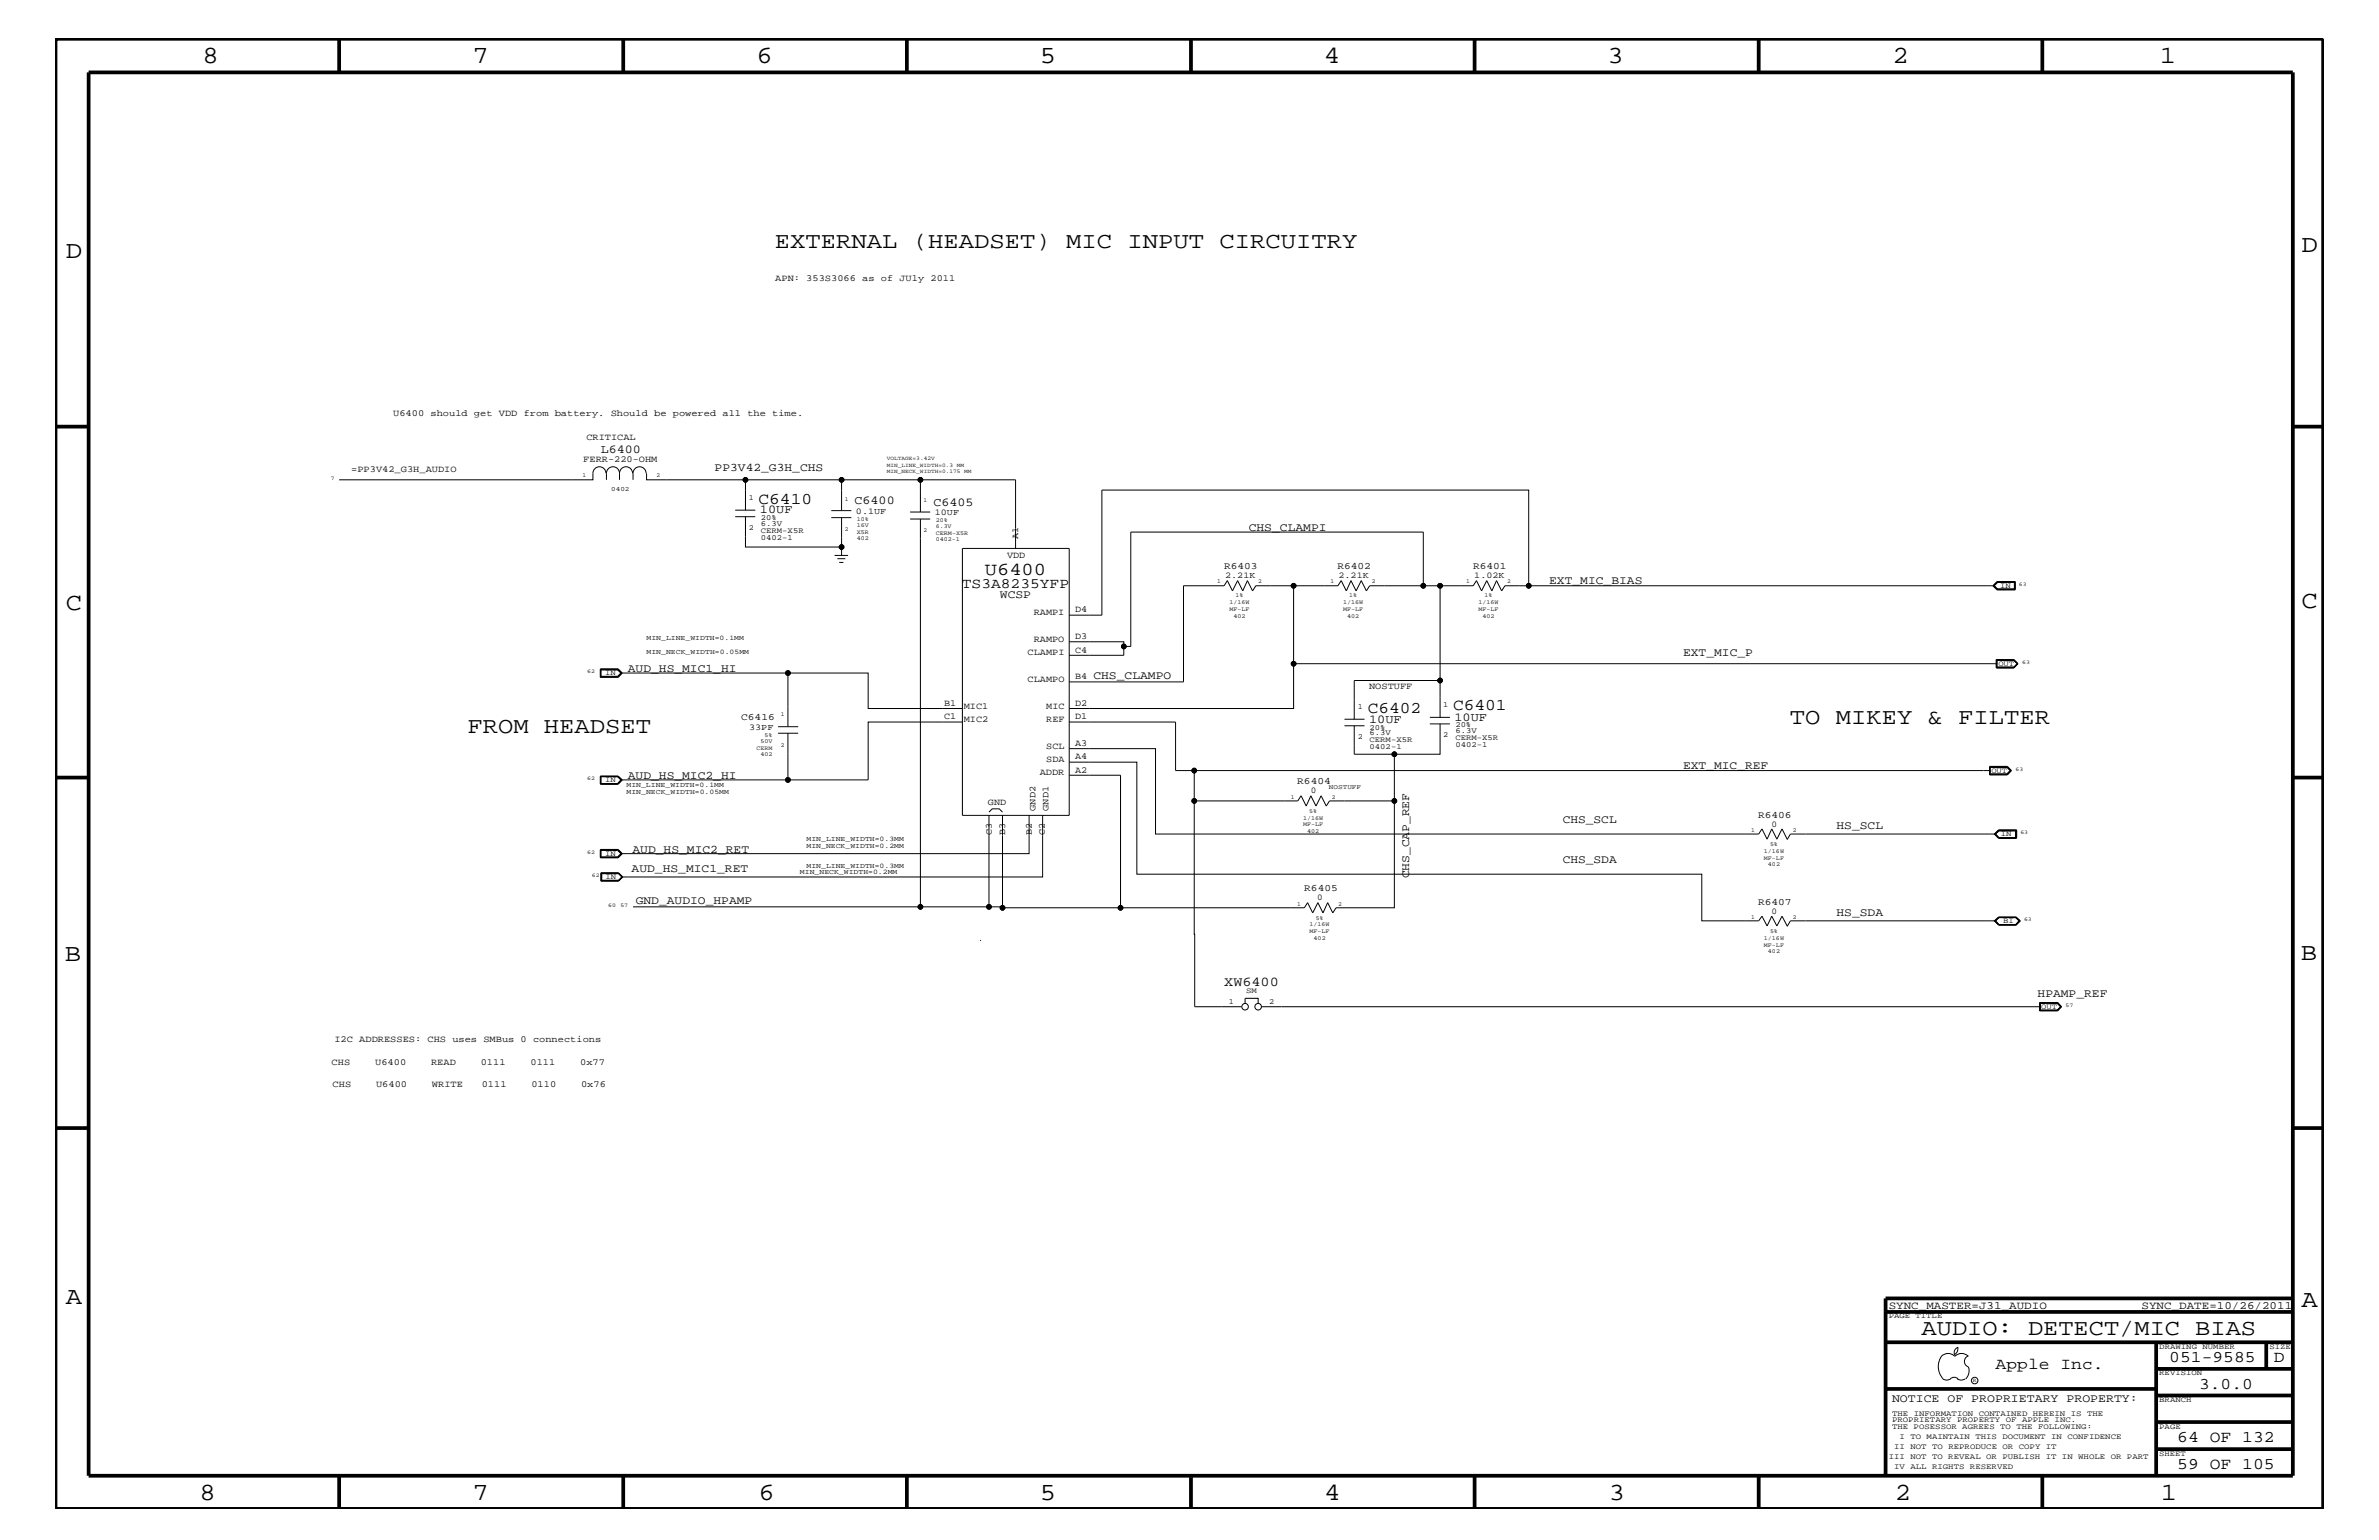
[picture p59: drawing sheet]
<svg xmlns="http://www.w3.org/2000/svg" width="432mm" height="279mm" viewBox="0 0 432 279" stroke-linecap="round" stroke-linejoin="round" font-family="sans-serif">
<defs><g id="words">
<g font-size="4.5">
<text x="36.7" y="11.5">8</text>
<text x="85.8" y="11.5">7</text>
<text x="137.3" y="11.5">6</text>
<text x="188.7" y="11.5">5</text>
<text x="240.3" y="11.5">4</text>
<text x="291.8" y="11.5">3</text>
<text x="343.5" y="11.5">2</text>
<text x="392" y="11.5">1</text>
<text x="11.9" y="46.8">D</text>
<text x="417.7" y="45.7">D</text>
<text x="11.9" y="110.6">C</text>
<text x="417.8" y="110.3">C</text>
<text x="11.8" y="174.3">B</text>
<text x="417.6" y="174.2">B</text>
<text x="11.9" y="236.7">A</text>
<text x="417.8" y="237.1">A</text>
<text x="36.2" y="272.1">8</text>
<text x="85.8" y="272.1">7</text>
<text x="137.7" y="272.1">6</text>
<text x="188.7" y="272.1">5</text>
<text x="240.4" y="272.1">4</text>
<text x="292" y="272.1">3</text>
<text x="343.9" y="272.1">2</text>
<text x="392.2" y="272.1">1</text>
</g>
<g font-size="4.1">
<text x="140.6" y="45.1">EXTERNAL (HEADSET) MIC INPUT CIRCUITRY</text>
<text x="324.9" y="131.3">TO MIKEY &amp; FILTER</text>
<text x="84.8" y="133">FROM HEADSET</text>
<text x="348.8" y="242.3">AUDIO: DETECT/MIC BIAS</text>
</g>
<text font-size="3.3" x="178.8" y="104.3">U6400</text>
<g font-size="3">
<text x="137.7" y="91.4">C6410</text>
<text x="248.2" y="129.3">C6402</text>
<text x="263.7" y="128.9">C6401</text>
<text x="362.2" y="248.4">Apple Inc.</text>
<text x="393.7" y="247.1">051-9585</text>
<text x="399.2" y="252">3.0.0</text>
<text x="412.7" y="247.1">D</text>
<text x="395.2" y="261.6">64 OF 132</text>
<text x="395.2" y="266.6">59 OF 105</text>
</g>
<text font-size="2.6" x="174.6" y="106.7">TS3A8235YFP</text>
<text font-size="2.5" x="222.2" y="178.8">XW6400</text>
<g font-size="2.2">
<text x="109.1" y="82.2">L6400</text>
<text x="137.9" y="93.2">10UF</text>
<text x="155.1" y="91.5">C6400</text>
<text x="169.4" y="91.7">C6405</text>
<text x="248.5" y="131.1">10UF</text>
<text x="264" y="130.8">10UF</text>
</g>
<g font-size="2.1">
<text x="129.7" y="85.5">PP3V42_G3H_CHS</text>
<text x="226.7" y="96.3">CHS_CLAMPI</text>
<text x="281.2" y="106">EXT_MIC_BIAS</text>
<text x="181.5" y="108.6">WCSP</text>
<text x="305.5" y="119">EXT_MIC_P</text>
<text x="114" y="121.9">AUD_HS_MIC1_HI</text>
<text x="198.5" y="123.2">CHS_CLAMPO</text>
<text x="114" y="141.3">AUD_HS_MIC2_HI</text>
<text x="305.5" y="139.6">EXT_MIC_REF</text>
<text x="283.6" y="149.3">CHS_SCL</text>
<text x="114.8" y="154.7">AUD_HS_MIC2_RET</text>
<text x="333.3" y="150.5">HS_SCL</text>
<text x="114.6" y="158.3">AUD_HS_MIC1_RET</text>
<text x="255.8" y="159.4" transform="rotate(-90 255.8 159.4)">CHS_CAP_REF</text>
<text x="283.6" y="156.6">CHS_SDA</text>
<text x="115.4" y="163.9">GND_AUDIO_HPAMP</text>
<text x="333.3" y="166.2">HS_SDA</text>
<text x="369.8" y="181">HPAMP_REF</text>
<text x="343.4" y="254.4">NOTICE OF PROPRIETARY PROPERTY:</text>
</g>
<g font-size="2">
<text x="342.8" y="237.4">SYNC_MASTER=J31_AUDIO</text>
<text x="388.7" y="237.4">SYNC_DATE=10/26/2011</text>
</g>
<g font-size="1.8">
<text x="222.2" y="103.2">R6403</text>
<text x="242.7" y="103.2">R6402</text>
<text x="267.4" y="103.2">R6401</text>
<text x="134.5" y="130.7">C6416</text>
<text x="235.5" y="142.3">R6404</text>
<text x="319.1" y="148.4">R6406</text>
<text x="236.7" y="161.7">R6405</text>
<text x="319.1" y="164.1">R6407</text>
</g>
<g font-size="1.7">
<text x="140.7" y="50.9">APN: 353S3066 as of JUly 2011</text>
<text x="71.4" y="75.6">U6400 should get VDD from battery. Should be powered all the time.</text>
<text x="105.9" y="83.8">FERR-220-OHM</text>
<text x="106.4" y="79.9">CRITICAL</text>
<text x="63.8" y="85.6">=PP3V42_G3H_AUDIO</text>
<text x="182.8" y="101.2">VDD</text>
<text x="184.8" y="97.7" transform="rotate(-90 184.8 97.7)">A1</text>
<text x="187.6" y="111.6">RAMPI</text>
<text x="195.2" y="111.1">D4</text>
<text x="186.5" y="118.9">CLAMPI</text>
<text x="187.6" y="116.4">RAMPO</text>
<text x="195.2" y="118.4">C4</text>
<text x="195.2" y="115.9">D3</text>
<text x="186.5" y="123.7">CLAMPO</text>
<text x="195.2" y="123.2">B4</text>
<text x="248.5" y="125.1">NOSTUFF</text>
<text x="171.4" y="128">B1</text>
<text x="171.4" y="130.5">C1</text>
<text x="174.9" y="131">MIC2</text>
<text x="174.9" y="128.6">MIC1</text>
<text x="189.9" y="131">REF</text>
<text x="189.9" y="128.6">MIC</text>
<text x="195.2" y="128">D2</text>
<text x="195.2" y="130.5">D1</text>
<text x="189.9" y="135.8">SCL</text>
<text x="195.2" y="135.3">A3</text>
<text x="195.2" y="137.8">A4</text>
<text x="188.7" y="140.7">ADDR</text>
<text x="189.9" y="138.3">SDA</text>
<text x="195.2" y="140.2">A2</text>
<text x="179.3" y="146">GND</text>
<text x="188" y="147.1" transform="rotate(-90 188 147.1)">GND2</text>
<text x="190.3" y="147.1" transform="rotate(-90 190.3 147.1)">GND1</text>
<text x="180" y="151.6" transform="rotate(-90 180 151.6)">C3</text>
<text x="182.5" y="151.6" transform="rotate(-90 182.5 151.6)">B3</text>
<text x="187.3" y="151.6" transform="rotate(-90 187.3 151.6)">B2</text>
<text x="189.7" y="151.6" transform="rotate(-90 189.7 151.6)">C2</text>
<text x="60.7" y="189.1">I2C ADDRESSES: CHS uses SMBus 0 connections</text>
<text x="60.2" y="193.2">CHS</text>
<text x="60.4" y="197.2">CHS</text>
<text x="68.1" y="193.2">U6400</text>
<text x="68.3" y="197.2">U6400</text>
<text x="78.2" y="193.2">READ</text>
<text x="78.4" y="197.2">WRITE</text>
<text x="87.3" y="193.2">0111</text>
<text x="87.4" y="197.2">0111</text>
<text x="96.3" y="193.2">0111</text>
<text x="96.5" y="197.2">0110</text>
<text x="105.3" y="193.2">0x77</text>
<text x="105.5" y="197.2">0x76</text>
</g>
<g font-size="1.6">
<text x="155.4" y="93.3">0.1UF</text>
<text x="169.7" y="93.5">10UF</text>
<text x="222.4" y="104.9">2.21K</text>
<text x="243" y="104.9">2.21K</text>
<text x="267.6" y="104.9">1.02K</text>
<text x="136" y="132.4">33PF</text>
<text x="237.9" y="144">0</text>
<text x="321.6" y="150.1">0</text>
<text x="239.1" y="163.4">0</text>
<text x="321.6" y="165.8">0</text>
</g>
<g font-size="1.4">
<text x="135.9" y="90.7">1</text>
<text x="138.1" y="95.4">6.3V</text>
<text x="138.1" y="94.3">20%</text>
<text x="135.9" y="96.2">2</text>
<text x="138.1" y="97.9">0402-1</text>
<text x="138.1" y="96.7">CERM-X5R</text>
<text x="363.1" y="106.6">IN</text>
<text x="109.8" y="122.5">IN</text>
<text x="362.7" y="120.8">OUT</text>
<text x="246.5" y="128.7">1</text>
<text x="262" y="128.3">1</text>
<text x="264.2" y="131.9">20%</text>
<text x="246.5" y="134.1">2</text>
<text x="248.6" y="132.4">20%</text>
<text x="248.6" y="135.8">0402-1</text>
<text x="248.6" y="134.6">CERM-X5R</text>
<text x="248.6" y="133.4">6.3V</text>
<text x="262" y="133.8">2</text>
<text x="264.2" y="133">6.3V</text>
<text x="264.2" y="134.2">CERM-X5R</text>
<text x="264.2" y="135.5">0402-1</text>
<text x="109.8" y="141.9">IN</text>
<text x="361.4" y="140.2">OUT</text>
<text x="109.8" y="155.2">IN</text>
<text x="363.1" y="151.8">IN</text>
<text x="109.9" y="159.5">IN</text>
<text x="363.6" y="167.5">BI</text>
<text x="223.1" y="182.2">1</text>
<text x="226.2" y="180.2">SM</text>
<text x="230.3" y="182.2">2</text>
<text x="370.5" y="183">OUT</text>
<text x="342.8" y="239.2">PAGE TITLE</text>
<text x="391.9" y="244.7">DRAWING NUMBER</text>
<text x="411.9" y="244.7">SIZE</text>
<text x="391.9" y="249.5">REVISION</text>
<text x="343.4" y="256.8">THE INFORMATION CONTAINED HEREIN IS THE</text>
<text x="391.9" y="254.4">BRANCH</text>
<text x="343.4" y="259.3">THE POSESSOR AGREES TO THE FOLLOWING:</text>
<text x="343.4" y="258">PROPRIETARY PROPERTY OF APPLE INC.</text>
<text x="343.8" y="262.9">II NOT TO REPRODUCE OR COPY IT</text>
<text x="344.8" y="261.1">I TO MAINTAIN THIS DOCUMENT IN CONFIDENCE</text>
<text x="391.9" y="259.3">PAGE</text>
<text x="342.8" y="264.7">III NOT TO REVEAL OR PUBLISH IT IN WHOLE OR PART</text>
<text x="343.8" y="266.6">IV ALL RIGHTS RESERVED</text>
<text x="391.9" y="264.1">SHEET</text>
</g>
<g font-size="1.3">
<text x="117.3" y="116.2">MIN_LINE_WIDTH=0.1MM</text>
<text x="117.3" y="118.6">MIN_NECK_WIDTH=0.05MM</text>
<text x="113.7" y="142.9">MIN_LINE_WIDTH=0.1MM</text>
<text x="113.7" y="144">MIN_NECK_WIDTH=0.05MM</text>
<text x="146.4" y="152.6">MIN_LINE_WIDTH=0.3MM</text>
<text x="146.4" y="153.8">MIN_NECK_WIDTH=0.2MM</text>
<text x="145.2" y="158.6">MIN_NECK_WIDTH=0.2MM</text>
<text x="146.4" y="157.4">MIN_LINE_WIDTH=0.3MM</text>
</g>
<g font-size="1.2">
<text x="111" y="89">0402</text>
<text x="241.2" y="143.2">NOSTUFF</text>
</g>
<g font-size="1.1">
<text x="105.7" y="86.5">1</text>
<text x="119.1" y="86.5">2</text>
<text x="153.3" y="90.9">1</text>
<text x="155.5" y="94.5">10%</text>
<text x="155.5" y="95.6">16V</text>
<text x="167.6" y="91.1">1</text>
<text x="169.8" y="94.8">20%</text>
<text x="169.8" y="95.9">6.3V</text>
<text x="153.3" y="96.3">2</text>
<text x="155.5" y="96.8">X5R</text>
<text x="155.5" y="98">402</text>
<text x="167.6" y="96.5">2</text>
<text x="169.8" y="97.1">CERM-X5R</text>
<text x="169.8" y="98.2">0402-1</text>
<text x="220.9" y="105.9">1</text>
<text x="228.4" y="105.9">2</text>
<text x="241.5" y="105.9">1</text>
<text x="249" y="105.9">2</text>
<text x="266.1" y="105.9">1</text>
<text x="273.6" y="105.9">2</text>
<text x="223.1" y="110.9">MF-LF</text>
<text x="223.1" y="109.7">1/16W</text>
<text x="223.9" y="112">402</text>
<text x="224.2" y="108.4">1%</text>
<text x="243.8" y="110.9">MF-LF</text>
<text x="243.8" y="109.7">1/16W</text>
<text x="244.5" y="112">402</text>
<text x="244.9" y="108.4">1%</text>
<text x="268.4" y="110.9">MF-LF</text>
<text x="268.4" y="109.7">1/16W</text>
<text x="269.1" y="112">402</text>
<text x="269.5" y="108.4">1%</text>
<text x="141.7" y="130">1</text>
<text x="137.3" y="136">CERM</text>
<text x="138" y="137.2">402</text>
<text x="138" y="134.7">50V</text>
<text x="138.8" y="133.6">5%</text>
<text x="141.7" y="135.5">2</text>
<text x="234.3" y="144.9">1</text>
<text x="236.5" y="148.7">1/16W</text>
<text x="236.5" y="149.9">MF-LF</text>
<text x="237.6" y="147.5">5%</text>
<text x="241.7" y="144.9">2</text>
<text x="237.2" y="151.1">402</text>
<text x="317.8" y="151">1</text>
<text x="320.2" y="156">MF-LF</text>
<text x="320.2" y="154.7">1/16W</text>
<text x="321.3" y="153.5">5%</text>
<text x="325.4" y="151">2</text>
<text x="320.9" y="157.2">402</text>
<text x="235.5" y="164.4">1</text>
<text x="238.8" y="166.9">5%</text>
<text x="242.9" y="164.4">2</text>
<text x="317.8" y="166.7">1</text>
<text x="325.4" y="166.7">2</text>
<text x="237.7" y="169.3">MF-LF</text>
<text x="237.7" y="168.1">1/16W</text>
<text x="238.4" y="170.5">402</text>
<text x="320.2" y="171.7">MF-LF</text>
<text x="320.2" y="170.5">1/16W</text>
<text x="320.9" y="172.9">402</text>
<text x="321.3" y="169.3">5%</text>
</g>
<g font-size="1">
<text x="161" y="83.5">VOLTAGE=3.42V</text>
<text x="60" y="87.1">7</text>
<text x="161" y="85.9">MIN_NECK_WIDTH=0.175 MM</text>
<text x="161" y="84.7">MIN_LINE_WIDTH=0.3 MM</text>
<text x="366.4" y="106.3">63</text>
<text x="106.6" y="122.1">62</text>
<text x="367" y="120.4">63</text>
<text x="106.6" y="141.5">62</text>
<text x="365.8" y="139.8">63</text>
<text x="106.6" y="154.9">62</text>
<text x="366.7" y="151.3">63</text>
<text x="107.4" y="159.1">62</text>
<text x="110.4" y="164.5">60</text>
<text x="112.6" y="164.5">57</text>
<text x="367.4" y="167.1">63</text>
<text x="374.9" y="182.7">57</text>
<text x="358.1" y="250.7">R</text>
</g>
</g></defs>
<g fill="none" stroke="#000" stroke-width=".18">
<path d="M110 85.9a1.19 1.19 0 0 0-1.2-1.2 1.19 1.19 0 0 0-1.2 1.2v1.2h-46M112.4 85.9a1.19 1.19 0 0 0-1.1-1.2 1.19 1.19 0 0 0-1.2 1.2v1.2M112.4 85.9v1.2M112.4 85.9a1.19 1.19 0 0 1 1.2-1.2 1.19 1.19 0 0 1 1.2 1.2M117.3 85.9a1.19 1.19 0 0 0-1.2-1.2 1.19 1.19 0 0 0-1.2 1.2v1.2M117.4 85.9v1.2h17.9M133.4 92.6h3.7M133.4 93.7h3.7M135.3 93.7v5.5h17.4v-5.3M135.3 87.1v5.5M135.3 87.1h17.4v5.5M150.9 92.6h3.6"/>
<path d="M150.9 93.9h3.6M152.7 99.2v1.6M152.7 87.1h14.4M165.2 94.2h3.6M165.2 92.9h3.6M167.1 94.2v70.3h-52.2M167.1 92.9v-5.8h17.2v12.4M174.7 99.5h19.4v48.4h-19.4zM151.5 100.8h2.4M152 101.4h1.4M152.3 102h.8M204 117.3v1.6h-9.9"/>
<path d="M234.8 106.3v14.1h127.7M258.3 106.3v-9.8h-53.1v20.8h-1.2v-.9h-9.9M261.4 106.3v23.9M277.5 106.3h-4.3l-.6 .9-1-1.9-.8 1.9-1-1.9-.9 1.9-.9-1.9-.6 1h-18.8l-.6 .9-.9-1.9-1 1.9-.9-1.9-.8 1.9-1-1.9-.6 1h-14.9l-.6 .9-.9-1.9-.8 1.9-1-1.9-.9 1.9-.9-1.9-.6 1h-7.4v17.4h-20.7M361.7 106.3l.8-.8h3.3v1.5h-3.3zM362 106.3h-84.5v-17.4h-77.5v22.7h-5.9M362.3 119.7h3.2l.8 .7-.8 .8h-3.2zM362.4 119.8h3.1M362.5 119.8v1.2h3l.6-.6-.6-.6M362.6 106.9h3.1M362.6 106.9l-.6-.6 .6-.6h3v1.2M362.6 105.5l-.8 .8 .8 .7h3.1v-1.5"/>
<path d="M365.5 119.8l.7 .6M365.7 105.6h-3.1l-.7 .7 .7 .6M109 121.3h3.2l.8 .8-.8 .8h-3.2zM109 121.4h3.2l.7 .7-.7 .8M109.1 121.5h3l.7 .6-.7 .7h-3zM112.1 121.5l.6 .6M112.7 122.1l-.6 .6h-3M112.7 122.1h30.3M141.2 133h3.7M141.2 131.8h3.7M174.7 128.5h-17.1v-6.4h-14.6v9.7M174.7 131h-17.1v10.5h-14.6v-8.5"/>
<path d="M194.1 135.8h15.6v15.5h109.5l.6-.9 .9 1.9 .9-1.9 .9 1.9 .9-1.9 1 1.9M194.1 138.3h12.2v20.3h102.6v8.5h10.3l.6-.9 .9 1.8 .9-1.8 .9 1.8 .9-1.8 1 1.8M194.1 131h19.3v8.8h3.4M234.8 120.4v8.1h-40.7M244 130.5h3.7M244 131.7h3.7M245.8 131.7v5.1h7.3M253.1 136.8v8.5M259.5 130.2h3.7M259.5 131.3h3.7M261.4 131.3v5.5h-8.3M261.4 123.5h-15.6v7"/>
<path d="M361.1 139.1h3.2l.7 .7-.7 .8M361.1 139h3.2l.8 .8-.8 .8h-3.2zM361.2 139.2h3.1l.6 .6-.6 .7h-3.1zM361.2 139.8h-144.4v5.5M364.3 139.2l.5 .6-.5 .6h-3.1M366.2 120.4l-.7-.7h-3.1v1.5M366.2 120.4l-.7 .7h-3.1M366.2 120.4l-.7 .8M109 154.2h3.2l.7 .7-.7 .7h-3.2M109 154.1h3.2l.8 .8-.8 .7h-3.2zM109.1 154.3h3l.6 .6M109.1 154.2v1.4"/>
<path d="M109.1 158.3h3.2l.7 .8-.7 .8h-3.2zM109.1 158.4h3.2l.7 .7-.7 .7h-3.2zM109.2 158.5h3.1l.6 .6-.6 .6h-3.1zM112.1 140.9l.6 .6M112.1 140.9h-3v1.3h3M112.1 140.9l.7 .6-.7 .7M112.1 154.2l.7 .7-.7 .7M112.2 140.8h-3.2v1.5h3.2M112.2 140.8l.8 .7-.8 .8M112.2 140.8l.7 .7-.7 .8M112.7 141.5l-.6 .7M112.7 154.9l-.6 .6h-3"/>
<path d="M112.7 141.5h30.3M112.9 159.1h1.2M179.5 147.9v16.6h-12.4M179.5 147.3l.6-.6h1.3l.6 .6M182 147.9v16.8h54.7l.6-.9 1 1.8 .9-1.8 .9 1.8 .9-1.8 .9 1.8 .6-.9h10.6v-19.4h-11.8l-.6 .9-.9-1.8-.9 1.8-1-1.8-.8 1.8-1-1.8-.5 .9h-18.8v37.3h8.5M186.8 147.9v7h-74.1M189.2 147.9v11.2h-75.1M194.1 140.7h9.3v24M362 151.3l.7-.7h3.3v1.5h-3.3zM362.2 151.3l.6 .7M362.2 151.3h-37.2l-.6 1M362.8 150.7h3.1v1.3h-3.1"/>
<path d="M362.8 152.1l-.7-.8 .7-.7h3.2v1.5M362.8 150.7l-.6 .6M362.8 150.7l-.7 .6 .7 .7M178 170.5v.2M179.5 164.5h2.3v.2h.2M362 167.1l.7-.7h3.3l.7 .7-.7 .7h-3.3zM362.1 167.1l.7-.7h3.1l.7 .7-.7 .7h-3.1zM362.2 167.1h-37.2l-.6 1M362.8 166.5h3.1l.6 .6-.6 .6h-3.1M362.8 166.5l-.7 .6 .7 .6M362.8 166.5l-.6 .6 .6 .6M226 182.1v-1h2.4v1"/>
<path d="M229 182.6h141.4M370.2 181.9h3.3l.7 .7-.7 .8h-3.3zM370.3 182h3.1l.7 .6-.7 .7M370.3 181.9v1.4h3.1M370.4 182.1h3l.6 .5-.6 .6h-3zM373.4 181.9l.8 .7M374.2 182.6l-.8 .7M352.4 246.1a1.69 1.69 0 0 1 2.4 0M352.4 246a3.3 3.3 0 0 0 .3 4.1M352.6 250.2l.7 .2 .7-.2M354 250.2l.7-.3 .7 .3M354.8 246.1a1.69 1.69 0 0 1 2.5 0"/>
<path d="M355.3 250.2l.7 .2 .7-.2M355.3 244.4l.1 .3a1.18 1.18 0 0 1-.6 1M355.4 244.4a.99 .99 0 0 0-.6 1.4M357.2 246a1.04 1.04 0 0 0-.6 1 1.04 1.04 0 0 0 .6 1M357.3 248l.1 .7a2.11 2.11 0 0 1-.6 1.5"/>
<circle cx="135.3" cy="87.1" r=".42"/>
<circle cx="152.7" cy="87.1" r=".42"/>
<circle cx="152.7" cy="99.2" r=".42"/>
<circle cx="167.1" cy="87.1" r=".42"/>
<circle cx="204" cy="117.3" r=".42"/>
<circle cx="234.8" cy="106.3" r=".42"/>
<circle cx="258.3" cy="106.3" r=".42"/>
<circle cx="261.4" cy="106.3" r=".42"/>
<circle cx="277.5" cy="106.3" r=".42"/>
<circle cx="143" cy="122.1" r=".42"/>
<circle cx="216.8" cy="139.8" r=".42"/>
<circle cx="234.8" cy="120.4" r=".42"/>
<circle cx="253.1" cy="136.8" r=".42"/>
<circle cx="261.4" cy="123.5" r=".42"/>
<circle cx="143" cy="141.5" r=".42"/>
<circle cx="216.8" cy="145.3" r=".42"/>
<circle cx="253.1" cy="145.3" r=".42"/>
<circle cx="167.1" cy="164.5" r=".42"/>
<circle cx="179.5" cy="164.5" r=".42"/>
<circle cx="182" cy="164.7" r=".42"/>
<circle cx="203.4" cy="164.7" r=".42"/>
<circle cx="226" cy="182.6" r=".59"/>
<circle cx="228.4" cy="182.6" r=".59"/>
<circle cx="358.4" cy="250.5" r=".59"/>
</g>
<g fill="none" stroke="#000" stroke-width=".68" stroke-linecap="butt">
<path d="M10.1 7h411.6v266.8h-411.6zM16.1 13.1h400.1v254.6h-400.1zM61.6 7v6.1M113.1 7v6.1M164.6 7v6.1M216.2 7v6.1M267.6 7v6.1M319.2 7v6.1M370.7 7v6.1M10.1 77.4h6M416.2 77.4h5.5M10.1 141.1h6"/>
<path d="M416.2 141.1h5.5M10.1 204.7h6M416.2 204.7h5.5M342.2 238h74M416.2 235.6h-74v32.1M342.2 243.5h74M342.2 252h49.2M391.4 258h24.8M391.4 253.2h24.8M391.4 248.4h24.8M391.4 243.5v24.2M411.3 243.5v4.9"/>
<path d="M61.6 267.7v6.1M113.1 267.7v6.1M164.6 267.7v6.1M216.2 268v5.8M267.6 267.7v6.1M319.2 267.7v6.1M370.7 267.7v6.1M391.4 262.9h24.8"/>
</g>
<g fill="#000">
<circle cx="135.3" cy="87.1" r=".42"/>
<circle cx="152.7" cy="87.1" r=".42"/>
<circle cx="152.7" cy="99.2" r=".42"/>
<circle cx="167.1" cy="87.1" r=".42"/>
<circle cx="204" cy="117.3" r=".42"/>
<circle cx="234.8" cy="106.3" r=".42"/>
<circle cx="258.3" cy="106.3" r=".42"/>
<circle cx="261.4" cy="106.3" r=".42"/>
<circle cx="277.5" cy="106.3" r=".42"/>
<circle cx="143" cy="122.1" r=".42"/>
<circle cx="216.8" cy="139.8" r=".42"/>
<circle cx="234.8" cy="120.4" r=".42"/>
<circle cx="253.1" cy="136.8" r=".42"/>
<circle cx="261.4" cy="123.5" r=".42"/>
<circle cx="143" cy="141.5" r=".42"/>
<circle cx="216.8" cy="145.3" r=".42"/>
<circle cx="253.1" cy="145.3" r=".42"/>
<circle cx="167.1" cy="164.5" r=".42"/>
<circle cx="179.5" cy="164.5" r=".42"/>
<circle cx="182" cy="164.7" r=".42"/>
<circle cx="203.4" cy="164.7" r=".42"/>
</g>
<use href="#words"/>
</svg>
